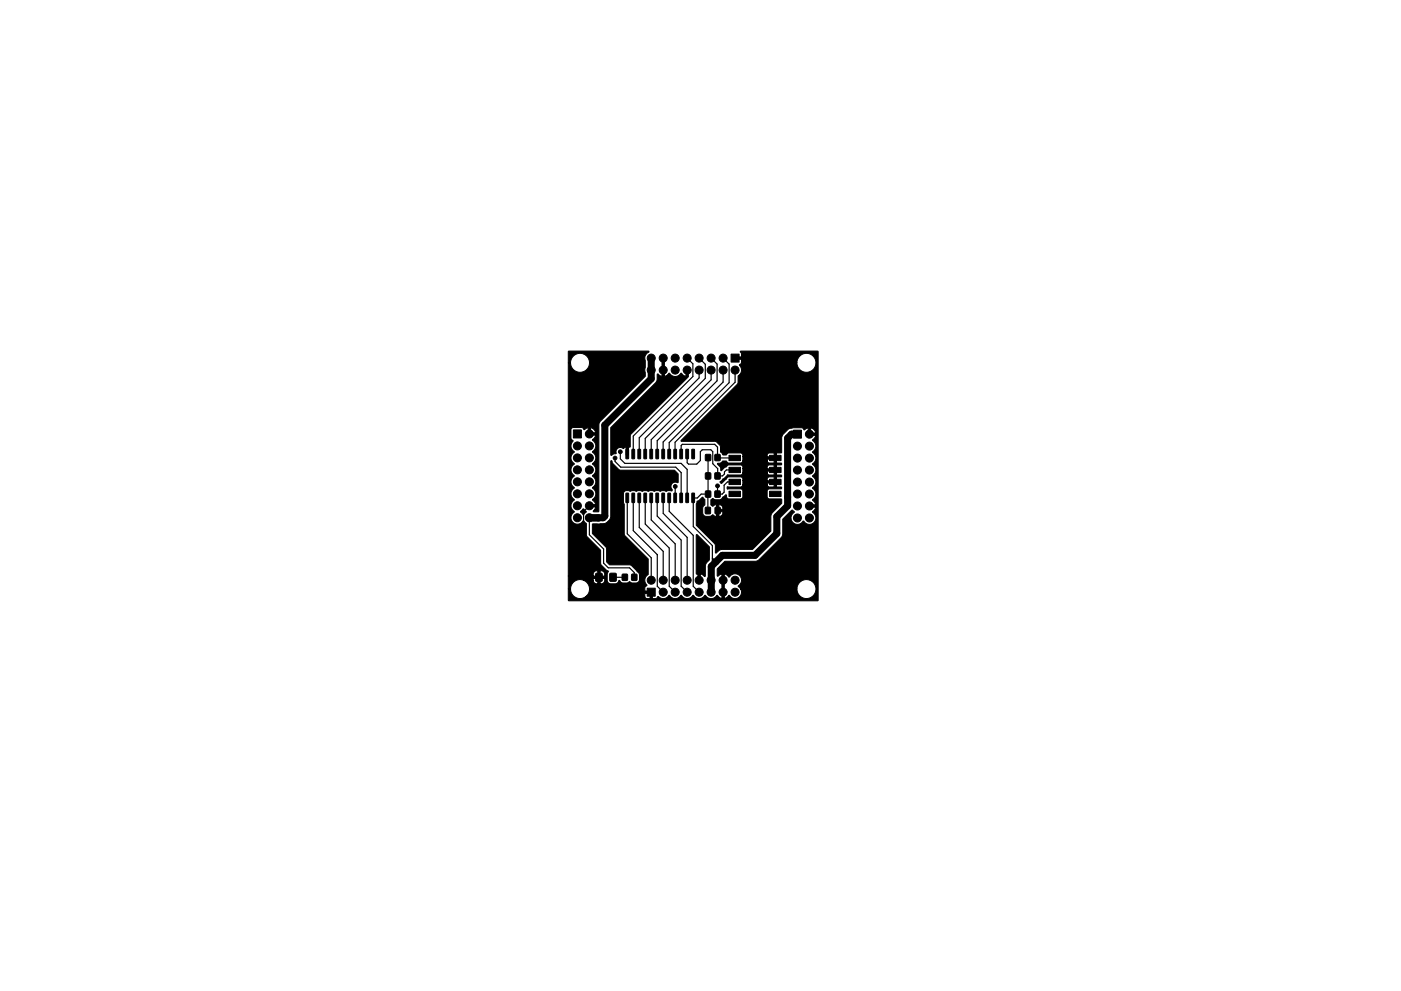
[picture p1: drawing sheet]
<svg xmlns="http://www.w3.org/2000/svg" width="297mm" height="210mm" viewBox="0 0 297 210" stroke-linecap="round" stroke-linejoin="round" font-family="sans-serif">
<g fill="#000" stroke="#000" stroke-width=".21">
<path d="M120.5 74.5h17v.2a1.38 1.38 0 0 0-.7 1.8v3.4l-9.4 9.4-.4 .5-.1 18.8-1.1-.1 .5-.9-1.6-.1 .1-.4h1.5l-.3-.6-.4-.5 .4-.4a1.44 1.44 0 0 0-.4-2.1l.4-.4a1.44 1.44 0 0 0-.4-2.1l.2-.3a1.44 1.44 0 0 0-.2-2.3l.2-.2a1.44 1.44 0 0 0-.2-2.3 1.49 1.49 0 0 0 0-2.6l.5-.5 .2-.5h-1.5l-.1-.5h1.6a1.28 1.28 0 0 0-1.1-1v1h-.5v-1.1l-.8 .5-.5-.5h-1.9l-.3 .2-.1 .3v1.8l.4 .6a1.45 1.45 0 0 0 .3 2.3 1.48 1.48 0 0 0 0 2.5l-.1 .1a1.44 1.44 0 0 0 .1 2.5l-.1 .1a1.43 1.43 0 0 0 .1 2.4 1.48 1.48 0 0 0 0 2.5 1.48 1.48 0 0 0 0 2.6 1.38 1.38 0 0 0-.4 2.2 1.38 1.38 0 0 0 2.2-.2l.2-.1 .5 .6 .1 2.7 2.9 3 .1 2.8 1.1 1.3 .5 .3-.3 .6v1.4l.2 .4 .4 .3h1.3l.3-.2 .4-.6 .7 .6h1l.5-.3 .5 .3 1.2-.1 .4-.5-.1-1.4-1.6-1.7-.4-.2h-4.2l-.7-.5-.1-3.1-2.9-3v-2l2.7-.2 .9-.7 .3-.5v-12h.2l.2 .6 1.3 1.2 .3 .2h11.5l.8 .8v1.8l-.5-.1a.92 .92 0 0 0-1 .5 .92 .92 0 0 0 .2 1.1l-.1 .3-.7-.1-.4 .2-.5-.2-.8 .2-.4-.2-.9 .2-.4-.2-.9 .2-.4-.2-.8 .2-.5-.2-.8 .2-.4-.2-.9 .2-.8-.2-.4 .1-.2 .4v2l.2 .4v6.4l5 5.2v3.2a1.53 1.53 0 0 0-.2 2.4l-.4 .4-.1 .8h1.6v1.6l.9-.1 .3-.4 .5 .4a1.36 1.36 0 0 0 1.8-.6 1.52 1.52 0 0 0 2.4 .2l.2-.2a1.52 1.52 0 0 0 2.3 .2l.2-.2a1.52 1.52 0 0 0 2.4 .2l.1-.2a1.52 1.52 0 0 0 2.4 .2l.3-.2 .6 .6 .9 .1 1-.7a1.38 1.38 0 0 0 1.9 .5 1.38 1.38 0 0 0 .5-1.8h12l.2 1 .6 .6a2.01 2.01 0 0 0 3-.8 2.01 2.01 0 0 0-1.4-2.8 2.01 2.01 0 0 0-2.4 2h-12l-.5-.6a1.42 1.42 0 0 0 .3-2.3 1.42 1.42 0 0 0-2.2 .4l-.5-.5-.5-.2v5.2h-.5v-5.2l-1 .4v-1.5l1.6-1.6h6.4l.8-.3 4.9-5 .2-.5v-3.2l1.9-1.9 .5 .4-.1 .1a1.36 1.36 0 0 0-.2 2.2 1.36 1.36 0 0 0 2.1-.3h.1a1.56 1.56 0 0 0 2 .5l.4-.3a1.45 1.45 0 0 0-.4-2.2l.5-.5 .1-.5h-1.4l-.1-.4 .1-.1h1.4l-.6-1.1a1.44 1.44 0 0 0 0-2.5l.3-.3a1.44 1.44 0 0 0-.3-2.2l.3-.3a1.44 1.44 0 0 0-.3-2.2l.2-.3a1.44 1.44 0 0 0-.2-2.3l.3-.3a1.44 1.44 0 0 0-.3-2.2l.5-.6 .1-.4-1.5-.1v-.5l1.5 .1a1.28 1.28 0 0 0-1-1.1v1h-.5v-1l-.8 .4-.6-.4h-1.8l-.8 .1-.4 .3-1.2 1.2-.1 3.6-1.1 .1v2.1h1l.1 .2v.2l-1.1 .1v2.1h1l.1 .1v.3h-1.1v2.1h1l.1 .3-.1 .1h-2.5l-.4 .5v1.2l.1 .3 .3 .2h2.6v.8l-2.2 2.4-.1 3.6-3.8 3.8-6.6 .1-1.3 .7-.2-1.9-3.9-4v-4.4l.2-.6 .4-.2 .7-.7 .5 .5v1.1l-.4 .7v1.1l.3 .5 1.2 .2 .7-.4 .5 .3h.7a.72 .72 0 0 0 .9-.7l-.1-.2h-.8v.9h-.5v-1.5l1.3 .1 .1-.3a.73 .73 0 0 0-.9-.7v.9h-.5v-.9l-.8 .3-.4-.3v-1.1l.4-.2 .5 .2h1l1.2-1 .2 .1a.58 .58 0 0 0 .5 .8l2.7-.1 .3-.3v-1.3l-.4-.5-2.8 .1-.1-.5h2.9l.4-.4h5.2l.3 .4h1.1v-.8h-1.4v.4h-5.2v-.9h6.6v-.8h-1.2l-.2 .4v.4h-5.2l-.1-.6-.3-.2h-2.7l-1.4 1.3h-.1l-.2-.3 1.5-1.5 2.9 .1 .4-.5h5.2l.3 .5h1.1v-.8h-1.4v.3h-5.2v-.9l6.6 .1v-.9l-1.2 .1-.2 .3v.4h-5.2l-.1-.5-.3-.3h-2.7l-1.5 1.3-.2-.8-.6-.6 .1-.2 .6-.1 .5-.4h.7l.4 .4h2.6l.4-.1 .1-.3h5.2l.3 .4h1.1v-.8h-1.4v.4h-5.2v-.9h6.6v-.8l-1.2 .1-.2 .3v.4h-5.2l-.1-.5-.4-.3h-2.6l-.4 .4h-.7l-.5-.6-.1-1.3-1-.9-7.2-.1-.1-.1 12-12 .1-1.8a1.48 1.48 0 0 0 .3-2.3l.4-.4h11.8a2.01 2.01 0 0 0 2.9 1.8 2.01 2.01 0 0 0 .3-3.4 2.01 2.01 0 0 0-3.2 1.3v.3h-11.8v-.8h-1.5l-.1-.3 .1-.2h1.5v-.7l-.2-.3 .1-.2 16.4 .1-.1 52.8-52.8 .1-.1-.2v-2.3h.5l.2 1 .6 .6a2.01 2.01 0 0 0 1.8 .3l.6-.4h12.5l.3 .4 .8 .1v-1.1h-1.1v.6h-12.5l.7-.9a1.98 1.98 0 0 0-.2-1.7l-.9-.7h2l.1 .4 .3 .2 1.3 .1 .6-.3 .1-.9h-1v1.1h-.5v-1.1h-.9v.5h-2l-1-.2a2.01 2.01 0 0 0-1.8 2h-.5v-2.8h7.7l-.1-.8-.6-.3h-.3v1.1h-.5v-1.1l-.5 .1-.3 .2-.1 .8h-5.3v-45.2h.5a2.01 2.01 0 0 0 2.9 1.8 2.01 2.01 0 0 0 .2-3.5 2.01 2.01 0 0 0-3.1 1.4v.3h-.5zM140.4 75.8l.3-.1 .2 .2v4l.4-.2 .5-.5a1.56 1.56 0 0 0 2.1 .5l.5-.5 .5 .4 .5 .2 .1-1.5h.4v1.7l-12.2 12.1-.1 2.7h-.4v1.8l-.5-.1v-1.7l-.6 .3a.92 .92 0 0 0-1.1 0 .92 .92 0 0 0-.3 1.1l-1 .4-.2-.1v-5.8l9.6-9.6 .2-.6 .1-1.1 1 .4zM155 75.1h1.7v1.7h-1.7zM121.6 91.2h1.7v1.7h-1.7zM132.7 95.3l.6 .1-.1 1.9h-.5zM134 95.3l.6 .1-.1 1.9h-.5zM135.3 95.3l.5 .1-.1 1.9h-.5zM136.5 95.3l.6 .1-.1 1.9h-.5zM137.8 95.3l.6 .1-.1 1.9h-.5zM139.1 95.3l.5 .1-.1 1.9h-.4zM140.4 95.3l.5 .1-.1 1.9h-.5zM141.6 95.3l.6 .1-.1 1.9h-.5z"/>
<path d="M142.9 95.3l.5 .1v1.9h-.5zM144.2 95.3l.5 .1-.1 1.9h-.5zM145.4 95.3l.6 .1-.1 1.9h-.5zM146.7 95.3l.6 .1-.1 1.9h-.5zM149.6 96.5h1.1v1.2h-1.1zM151.6 96.5h1.1v1.2h-1.1zM154.6 96.6h2.4v1.1h-2.4zM163.2 96.6h2.4v1.1h-2.4zM168.2 91.3h1.7v1.7h-1.7zM123.1 108.5l.6-.5 .6 .6-.6 .6zM132.7 104.6l.6 .1-.1 1.9h-.5zM134 104.6l.6 .1-.1 1.9h-.5z"/>
<path d="M135.3 104.6l.5 .1-.1 1.9h-.5zM136.5 104.6l.6 .1-.1 1.9h-.5zM137.8 104.6l.6 .1-.1 1.9h-.5zM139.1 104.6l.5 .1-.1 1.9h-.4zM140.4 104.6l.5 .1-.1 1.9h-.5zM141.6 104.6l.6 .1-.1 1.9h-.5zM142.9 104.6l.5 .1v1.9h-.5zM144.2 104.6l.5 .1-.1 1.9h-.5zM145.4 104.6l.6 .1-.1 1.9h-.5zM146.7 104.6l.6 .1-.1 1.9h-.5zM147.6 113.5l.2-.1 2.6 2.7v2.6l-.8 1.2-.1 2.3-.1 .1-.9-.5v1.4l-.1 .2-.4-.1v-1.5l-.4-.1zM149.6 107.7h1v1.3h-1z"/>
<path d="M149.6 100.4h1.1v1.2h-1.1zM149.6 104.2h1.1v1.3h-1.1zM151.6 100.4h1.1v1.2h-1.1zM151.6 104.2h1.1v1.3h-1.1zM151.6 107.7h1.1v1.3h-1.1zM154.6 99.1h2.4v1.2h-2.4zM154.6 101.7h2.4v1.1h-2.4zM154.6 104.2h2.4v1.1h-2.4zM163.2 104.2h2.4v1.1h-2.4zM163.2 101.7h2.4v1.1h-2.4zM163.2 99.1h2.4v1.2h-2.4zM126.4 121.7h1.2v1.6h-1.2z"/>
<path d="M129.3 121.7h1.3v1.6h-1.3zM132 121.9h1v1.2h-1zM134 121.9h1v1.2h-1zM137.2 124.8h1.7v1.7h-1.7z"/>
<circle cx="138.1" cy="76" r=".85"/>
<circle cx="138.1" cy="78.5" r=".85"/>
<circle cx="140.6" cy="76" r=".85"/>
<circle cx="140.6" cy="78.5" r=".85"/>
<circle cx="143.2" cy="78.5" r=".85"/>
<circle cx="143.2" cy="76" r=".85"/>
<circle cx="145.7" cy="78.5" r=".85"/>
<circle cx="145.7" cy="76" r=".85"/>
<circle cx="148.2" cy="78.5" r=".85"/>
<circle cx="148.2" cy="76" r=".85"/>
<circle cx="150.8" cy="78.5" r=".85"/>
<circle cx="150.8" cy="76" r=".85"/>
<circle cx="153.3" cy="78.5" r=".85"/>
<circle cx="153.3" cy="76" r=".85"/>
<circle cx="155.9" cy="78.5" r=".85"/>
<circle cx="122.4" cy="94.6" r=".85"/>
<circle cx="122.4" cy="97.1" r=".85"/>
<circle cx="122.4" cy="99.7" r=".85"/>
<circle cx="125" cy="97.1" r=".85"/>
<circle cx="125" cy="99.7" r=".85"/>
<circle cx="125" cy="94.6" r=".85"/>
<circle cx="125" cy="92.1" r=".85"/>
<circle cx="130.4" cy="97.2" r=".4"/>
<circle cx="131.5" cy="95.8" r=".4"/>
<circle cx="165.4" cy="92.3" r=".4"/>
<circle cx="169.1" cy="94.7" r=".85"/>
<circle cx="169.1" cy="97.2" r=".85"/>
<circle cx="169.1" cy="99.7" r=".85"/>
<circle cx="171.6" cy="92.1" r=".85"/>
<circle cx="171.6" cy="97.2" r=".85"/>
<circle cx="171.6" cy="94.7" r=".85"/>
<circle cx="171.6" cy="99.7" r=".85"/>
<circle cx="122.4" cy="102.2" r=".85"/>
<circle cx="122.4" cy="109.8" r=".85"/>
<circle cx="122.4" cy="104.8" r=".85"/>
<circle cx="122.4" cy="107.3" r=".85"/>
<circle cx="125" cy="104.8" r=".85"/>
<circle cx="125" cy="109.8" r=".85"/>
<circle cx="125" cy="107.3" r=".85"/>
<circle cx="125" cy="102.2" r=".85"/>
<circle cx="143.2" cy="103.2" r=".4"/>
<circle cx="152.1" cy="103.1" r=".4"/>
<circle cx="169.1" cy="109.9" r=".85"/>
<circle cx="169.1" cy="102.3" r=".85"/>
<circle cx="169.1" cy="104.8" r=".85"/>
<circle cx="169.1" cy="107.4" r=".85"/>
<circle cx="171.6" cy="102.3" r=".85"/>
<circle cx="171.6" cy="104.8" r=".85"/>
<circle cx="171.6" cy="109.9" r=".85"/>
<circle cx="171.6" cy="107.4" r=".85"/>
<circle cx="138.1" cy="123.1" r=".85"/>
<circle cx="140.6" cy="123.1" r=".85"/>
<circle cx="140.6" cy="125.6" r=".85"/>
<circle cx="143.2" cy="123.1" r=".85"/>
<circle cx="143.2" cy="125.6" r=".85"/>
<circle cx="145.7" cy="123.1" r=".85"/>
<circle cx="145.7" cy="125.6" r=".85"/>
<circle cx="148.2" cy="125.6" r=".85"/>
<circle cx="148.2" cy="123.1" r=".85"/>
<circle cx="150.8" cy="123.1" r=".85"/>
<circle cx="150.8" cy="125.6" r=".85"/>
<circle cx="153.3" cy="125.6" r=".85"/>
<circle cx="153.3" cy="123.1" r=".85"/>
<circle cx="155.9" cy="125.6" r=".85"/>
<circle cx="155.9" cy="123.1" r=".85"/>
</g>
<g fill="none" stroke="#000" stroke-width=".25">
<path d="M140.6 78.5v3.1l-7.6 7.7v7M140.6 78.9h.1M145.7 76l1.2 1.2v2.7l-12.6 12.6v3.8M148.2 76l1.3 1.3v3l-12.7 12.7v3.3M148.2 78.5v1.7l-12.7 12.7v3.4M150.8 76l1.2 1.2v3.6l-12.7 12.7v2.8M150.8 78.5v2.1l-12.7 12.7v3M153.3 78.5v2.6l-12.7 12.7v2.5M153.3 76l1.3 1.3v3.9l-12.7 12.7v2.4M155.9 78.5v2.6l-12.8 12.7 .1 2.5M130.4 97.2v.7l1.2 1.2h11.7l1.1 1.2v5.3M131.5 95.8v1.5l1 1h11.9l1.3 1.3v6"/>
<path d="M140.6 96.3h.1M144.4 96.3v-1.8l.3-.2h6.8l.6 .6 .1 2.3h3.6M145.7 96.3v1.9l.3 .3h1.7l.8-.8v-1.9l.4-.4h1.8l.4 .4v2.6l1.1 1-.1 1.6h1.1l.4-.4v-.5l.4-.4h1.8M150.1 97.1v7.7M165.4 92.3l-1 1.1v3.8M125 107.3l-1.3 1.2v5.3l3.3 3.3v5.4M125 109.8v3.7l3 3v3l1 1h4.5l1 1v1M133 105.6v7.7l5.1 5v4.8M134.3 105.6v7l5 5.1M135.5 105.6v6.3l5.1 5.1v6.1M136.8 105.6v5.6l5.1 5.1v8.1l1.3 1.2M138.1 105.6v4.7l5.1 5.1v7.7"/>
<path d="M139.3 105.6v3.9l5.1 5.1v9.8l1.3 1.2M139.3 117.7h.1M139.4 117.7v6.7l1.2 1.2M140.6 105.6v3.3l5.1 5.1v9.1M141.9 105.6v2.9l5.1 5.1v10.8l1.2 1.2M143.2 103.2v2.4M143.2 103.2h.1M150.1 104.8h-1.4l-.9 .9h-.8v6l4 4.1v4.1l-.2 .3M150.1 104.8v3.5M151 118.4l.8 .8M151.1 118.5l-.1 .4M155.8 102.2h-1.6l-.7 .7v1.5l-.4 .4h-1v-1.7"/>
<path d="M130 122.5h2.5M138.1 125.6h.2"/>
</g>
<path d="M138.1 76.3v4.1l-9.9 9.8v19.3l-.3 .3h-2.9M169.1 92.1h-1.3l-.8 .9v14.3l-2.3 2.3v3.6l-4.6 4.6h-6.9l-2.4 2.4v5.4M124.9 109.9h2" fill="none" stroke="#000" stroke-width="1.5"/>
</svg>
